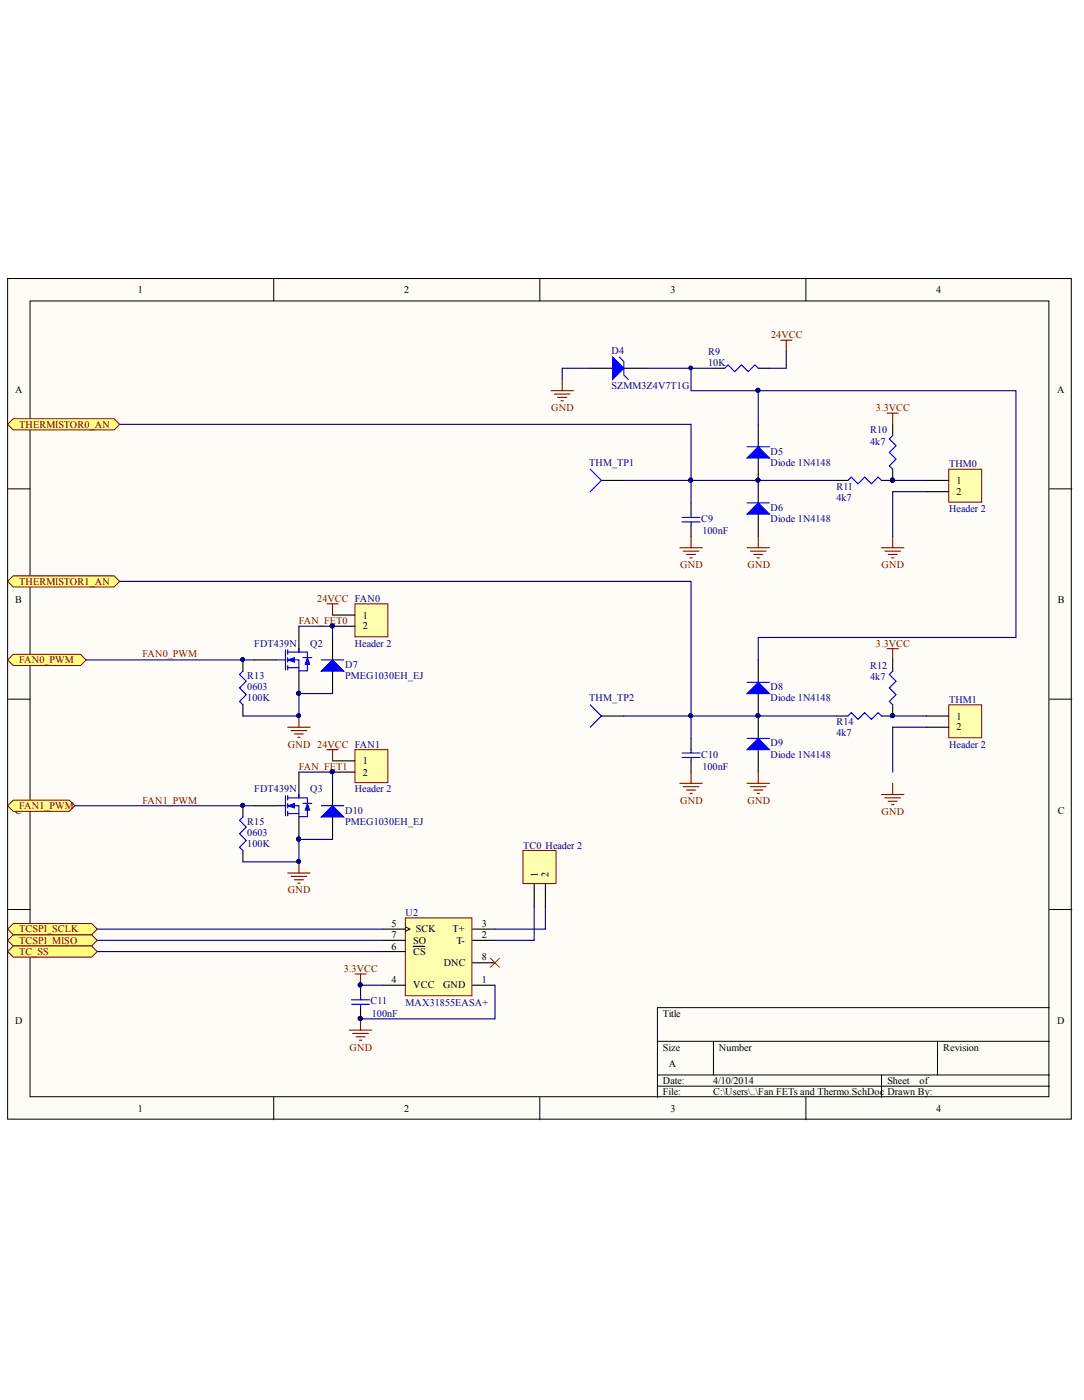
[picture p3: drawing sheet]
<svg xmlns="http://www.w3.org/2000/svg" width="216mm" height="279mm" viewBox="0 0 216 279" stroke-linecap="round" stroke-linejoin="round" font-family="sans-serif">
<defs><g id="words">
<g font-size="2">
<text x="27.5" y="58.4">1</text>
<text x="80.5" y="58.4">2</text>
<text x="133.6" y="58.4">3</text>
<text x="186.5" y="58.4">4</text>
<text x="3" y="78.2">A</text>
<text x="210.5" y="78.2">A</text>
<text x="190.5" y="96.5">1</text>
<text x="190.5" y="98.6">2</text>
<text x="3" y="120.2">B</text>
<text x="72.3" y="123.3">1</text>
<text x="72.3" y="125.5">2</text>
<text x="210.7" y="120.2">B</text>
<text x="190.5" y="143.4">1</text>
<text x="190.5" y="145.6">2</text>
<text x="72.3" y="152.3">1</text>
<text x="72.3" y="154.6">2</text>
<text x="3" y="162.2">C</text>
<text x="210.7" y="162.2">C</text>
<text x="107.1" y="174.7" transform="rotate(-90 107.1 174.7)">1</text>
<text x="109.3" y="174.7" transform="rotate(-90 109.3 174.7)">2</text>
<text x="78" y="184.7">5</text>
<text x="82.8" y="185.9">SCK</text>
<text x="90.1" y="185.9">T+</text>
<text x="96" y="184.7">3</text>
<text x="78" y="189.3">6</text>
<text x="78" y="187">7</text>
<text x="82.3" y="190.3">CS</text>
<text x="82.3" y="188.1">SO</text>
<text x="90.9" y="188.1">T-</text>
<text x="96" y="187">2</text>
<text x="96" y="191.4">8</text>
<text x="78" y="196">4</text>
<text x="82.3" y="197">VCC</text>
<text x="88.2" y="197">GND</text>
<text x="88.4" y="192.6">DNC</text>
<text x="96" y="196">1</text>
<text x="132" y="202.7">Title</text>
<text x="3" y="204.1">D</text>
<text x="132" y="209.4">Size</text>
<text x="143.2" y="209.4">Number</text>
<text x="187.9" y="209.4">Revision</text>
<text x="210.5" y="204.1">D</text>
<text x="133.2" y="212.7">A</text>
<text x="27.5" y="221.7">1</text>
<text x="80.5" y="221.7">2</text>
<text x="132" y="216.1">Date:</text>
<text x="132" y="218.3">File:</text>
<text x="133.6" y="221.7">3</text>
<text x="142" y="216.1">4/10/2014</text>
<text x="142" y="218.3">C:\Users\..\Fan FETs and Thermo.SchDoc</text>
<text x="176.7" y="216.1">Sheet</text>
<text x="176.7" y="218.3">Drawn By:</text>
<text x="183.2" y="216.1">of</text>
<text x="186.5" y="221.7">4</text>
</g>
<g font-size="2" fill="#000080">
<text x="121.8" y="70.5">D4</text>
<text x="141" y="70.8">R9</text>
<text x="121.8" y="77.6">SZMM3Z4V7T1G</text>
<text x="141" y="72.9">10K</text>
<text x="173.3" y="88.6">4k7</text>
<text x="173.3" y="86.4">R10</text>
<text x="117.4" y="92.8">THM_TP1</text>
<text x="153.4" y="90.7">D5</text>
<text x="153.4" y="92.8">Diode 1N4148</text>
<text x="189" y="93.1">THM0</text>
<text x="153.4" y="101.8">D6</text>
<text x="166.6" y="99.8">4k7</text>
<text x="166.6" y="97.6">R11</text>
<text x="139.6" y="104.1">C9</text>
<text x="139.9" y="106.5">100nF</text>
<text x="153.4" y="104.1">Diode 1N4148</text>
<text x="189" y="102">Header 2</text>
<text x="50.6" y="128.9">FDT439N</text>
<text x="61.8" y="128.9">Q2</text>
<text x="70.6" y="128.9">Header 2</text>
<text x="49.2" y="135.3">R13</text>
<text x="49.2" y="137.6">0603</text>
<text x="68.7" y="133.1">D7</text>
<text x="68.7" y="135.3">PMEG1030EH_EJ</text>
<text x="153.4" y="137.6">D8</text>
<text x="173.3" y="135.6">4k7</text>
<text x="173.3" y="133.3">R12</text>
<text x="49.2" y="139.8">100K</text>
<text x="117.4" y="139.8">THM_TP2</text>
<text x="153.4" y="139.8">Diode 1N4148</text>
<text x="189" y="140">THM1</text>
<text x="153.4" y="148.8">D9</text>
<text x="166.6" y="146.7">4k7</text>
<text x="166.6" y="144.5">R14</text>
<text x="189" y="149">Header 2</text>
<text x="139.6" y="151">C10</text>
<text x="139.9" y="153.4">100nF</text>
<text x="153.4" y="151">Diode 1N4148</text>
<text x="50.6" y="157.9">FDT439N</text>
<text x="61.8" y="157.9">Q3</text>
<text x="70.6" y="157.9">Header 2</text>
<text x="49.2" y="164.5">R15</text>
<text x="49.2" y="166.6">0603</text>
<text x="68.7" y="162.2">D10</text>
<text x="68.7" y="164.5">PMEG1030EH_EJ</text>
<text x="49.2" y="168.9">100K</text>
<text x="104.2" y="169.1">TC0 Header 2</text>
<text x="80.8" y="182.6">U2</text>
<text x="73.8" y="200.2">C11</text>
<text x="74.1" y="202.7">100nF</text>
<text x="80.8" y="200.4">MAX31855EASA+</text>
</g>
<g font-size="2" fill="#800000">
<text x="153.6" y="67.4">24VCC</text>
<text x="109.8" y="81.9">GND</text>
<text x="174.5" y="81.9">3.3VCC</text>
<text x="3.8" y="85.2">TH</text>
<text x="6.6" y="85.2">ERMISTOR0_AN</text>
<text x="135.5" y="113.2">GND</text>
<text x="148.9" y="113.2">GND</text>
<text x="175.6" y="113.2">GND</text>
<text x="3.8" y="116.6">TH</text>
<text x="6.6" y="116.6">ERMISTOR1_AN</text>
<text x="63.2" y="119.9">24VCC FAN0</text>
<text x="59.5" y="124.3">FAN_FET0</text>
<text x="28.4" y="131">FAN0_PWM</text>
<text x="174.5" y="128.9">3.3VCC</text>
<text x="3.8" y="132.2">FA</text>
<text x="6.3" y="132.2">N0_PWM</text>
<text x="57.3" y="149">GND 24VCC FAN1</text>
<text x="59.5" y="153.4">FAN_FET1</text>
<text x="3.8" y="161.3">FA</text>
<text x="6.3" y="161.3">N1_PWM</text>
<text x="28.4" y="160.2">FAN1_PWM</text>
<text x="135.5" y="160.2">GND</text>
<text x="148.9" y="160.2">GND</text>
<text x="175.6" y="162.4">GND</text>
<text x="57.3" y="178">GND</text>
<text x="3.8" y="185.9">TC</text>
<text x="6.5" y="185.9">SPI_SCLK</text>
<text x="3.8" y="188.1">TC</text>
<text x="3.8" y="190.3">TC</text>
<text x="6.5" y="188.1">SPI_MISO</text>
<text x="6.5" y="190.3">_SS</text>
<text x="68.5" y="193.7">3.3VCC</text>
<text x="69.6" y="209.4">GND</text>
</g>
</g></defs>
<g fill="#fffcf8" stroke="#000" stroke-width=".2">
<path d="M1.5 55.5h211.9v167.6h-211.9z"/>
<path d="M6 60h202.9v158.6h-202.9z"/>
</g>
<g fill="none" stroke="#000" stroke-width=".2">
<path d="M54.5 55.5v4.5M107.5 55.5v4.5M160.5 55.5v4.5M1.5 97.4h4.5M209 97.4h4.5M1.5 139.4h4.5M209 139.4h4.5M1.5 181.3h4.5M209 181.3h4.5M54.5 218.7v4.5M107.5 218.7v4.5M130.9 207.6h78.1"/>
<path d="M130.9 214.3h78.1M130.9 216.5h78.1M142.1 207.6v6.7M160.5 218.7v4.5M175.6 214.3v4.4M186.7 207.6v6.7M209 200.8h-78.1v17.9"/>
</g>
<g fill="none" stroke="#000" stroke-width=".22">
<path d="M117.6 73.4h4.4M124.2 73.4h4.5M142.1 73.4h2.2M151 73.4h2.3M119.8 95.8h4.4M151 84.6v4.5M151 91.3v8.9M166.6 95.8h2.3M177.8 93.5v2.3h-2.2M177.8 84.6v2.2M137.6 100.2v2.3M137.6 104.7v2.2"/>
<path d="M151 102.5v4.4"/>
</g>
<g fill="#000080" stroke="#000080" stroke-width=".2">
<circle cx="151" cy="95.7" r=".38"/>
<circle cx="177.7" cy="95.7" r=".38"/>
<circle cx="137.6" cy="95.7" r=".38"/>
<circle cx="151" cy="77.8" r=".39"/>
</g>
<g fill="#00f" stroke="#00f" stroke-width=".22">
<path d="M151 100.2l2.3 2.3h-4.5z"/>
<path d="M151 89.1l2.3 2.2h-4.5z"/>
<path d="M122 71.2l2.2 2.2-2.2 2.2z"/>
</g>
<path d="M123.4 71.2l.8 .9v2.6l.9 .9M144.3 73.4l.7-.7 1.3 1.4 1.4-1.4 1.3 1.4 1.4-1.4 .6 .7M117.6 93.5l2.2 2.3-2.2 2.2M148.8 89.1h4.5M168.9 95.8l.6-.7 1.4 1.3 1.3-1.3 1.4 1.3 1.3-1.3 .7 .7M177.8 86.8l-.7 .7 1.4 1.3-1.4 1.4 1.4 1.3-1.4 1.4 .7 .6M135.8 103.1h3.6M135.8 104h3.6M137.6 102.5v.6M137.6 104v.7M148.8 100.2h4.5" fill="none" stroke="#00f" stroke-width=".22"/>
<path d="M117.6 73.4h-5.6v2.2M128.7 73.4h13.4M151 77.9v6.7M156.6 70v3.4h-3.3M23.8 84.6h113.8v15.6M124.2 95.8h42.4M177.8 95.8h6.7M184.5 98h-6.7v8.9" fill="none" stroke="#000080" stroke-width=".22"/>
<path d="M176.7 82.3h2.2M177.8 82.3v2.3" fill="none" stroke="#800000" stroke-width=".22"/>
<path d="M2.6 83.5h20.1l1.1 1.1-1.1 1.1h-20.1l-1.1-1.1z" fill-rule="evenodd" fill="#ffff80" stroke="#800000" stroke-width=".2"/>
<path d="M80.7 183h13.3v15.5h-13.3z" fill="#ffffb0" stroke="#800000" stroke-width=".2"/>
<path d="M71.8 196.4v2.2M76.3 196.4h4.4M76.3 187.4h4.4M76.3 185.2h4.4M76.3 189.7h4.4M82.3 188.6h2.3M94.1 196.4h4.5M94.1 187.4h4.5M94.1 185.2h4.5M94.1 191.9h4.5M71.8 200.8v2.3" fill="none" stroke="#000" stroke-width=".22"/>
<path d="M80.7 184.7l.9 .5-.9 .4" fill="none" stroke="#000" stroke-width=".2"/>
<path d="M97.7 191l1.8 1.8M99.5 191l-1.8 1.8" fill="none" stroke="#f00" stroke-width=".2"/>
<g fill="#000080" stroke="#000080" stroke-width=".2">
<circle cx="71.7" cy="203" r=".39"/>
<circle cx="71.7" cy="196.3" r=".38"/>
</g>
<path d="M70 199.3h3.6M71.8 198.6v.7M70 200.2h3.6M71.8 200.2v.6" fill="none" stroke="#00f" stroke-width=".22"/>
<path d="M70.7 194.1h2.2M71.8 194.1v2.3" fill="none" stroke="#800000" stroke-width=".22"/>
<path d="M71.8 196.4h4.5M98.6 196.4v6.7h-26.8" fill="none" stroke="#000080" stroke-width=".22"/>
<path d="M70.7 149.4h6.6v6.6h-6.6z" fill="#ffffb0" stroke="#800000" stroke-width=".2"/>
<path d="M66.2 151.7h4.5M66.2 153.9h4.5" fill="none" stroke="#000" stroke-width=".22"/>
<circle cx="66.2" cy="153.8" r=".39" fill="#000080" stroke="#000080" stroke-width=".2"/>
<path d="M70.7 120.4h6.6v6.5h-6.6z" fill="#ffffb0" stroke="#800000" stroke-width=".2"/>
<path d="M48.4 131.5v2.3M66.2 122.6h4.5M66.2 124.8h4.5M48.4 140.5v2.2M48.4 160.6v2.2M48.4 169.5v2.3" fill="none" stroke="#000" stroke-width=".22"/>
<g fill="#000080" stroke="#000080" stroke-width=".2">
<circle cx="66.2" cy="124.7" r=".39"/>
<circle cx="48.3" cy="131.5" r=".39"/>
<circle cx="48.3" cy="160.5" r=".39"/>
</g>
<path d="M48.4 133.8l-.7 .6 1.3 1.4-1.3 1.3 1.3 1.4-1.3 1.3 .7 .7M48.4 162.8l-.7 .7 1.3 1.3-1.3 1.4 1.3 1.3-1.3 1.4 .7 .6" fill="none" stroke="#00f" stroke-width=".22"/>
<g fill="#ffff80" stroke="#800000" stroke-width=".2">
<path d="M2.6 130.4h13.4l1.1 1.1-1.1 1.2h-13.4l-1.1-1.2z" fill-rule="evenodd"/>
<path d="M2.6 159.5h11.2l1.1 1.1-1.1 1.1h-11.2l-1.1-1.1z" fill-rule="evenodd"/>
</g>
<path d="M137.6 73.4v4.5h64.7v49.2h-51.3v4.4M23.8 115.9h113.8v31.3M17.1 131.5h33.5M124.2 142.7h42.4M177.8 142.7h6.7M184.5 144.9h-6.7v9M14.9 160.6h35.7" fill="none" stroke="#000080" stroke-width=".22"/>
<path d="M151 131.5v4.5M151 138.2v9M177.8 131.5v2.3M66.2 156.1v4.5M119.8 142.7h4.4M137.6 147.2v2.2M137.6 151.7v2.2M151 149.4v4.5M166.6 142.7h2.3M177.8 140.5v2.2h-2.2M66.2 162.8v4.5" fill="none" stroke="#000" stroke-width=".22"/>
<g fill="#00f" stroke="#00f" stroke-width=".22">
<path d="M66.2 160.6l2.3 2.2h-4.5z"/>
<path d="M151 147.2l2.3 2.2h-4.5z"/>
<path d="M151 136l2.3 2.2h-4.5z"/>
</g>
<path d="M148.8 136h4.5M177.8 133.8l-.7 .6 1.4 1.4-1.4 1.3 1.4 1.4-1.4 1.3 .7 .7M117.6 140.5l2.2 2.2-2.2 2.2M135.8 150.1h3.6M135.8 151h3.6M137.6 149.4v.7M137.6 151v.7M148.8 147.2h4.5M168.9 142.7l.6-.7 1.4 1.4 1.3-1.4 1.4 1.4 1.3-1.4 .7 .7M64 160.6h4.5" fill="none" stroke="#00f" stroke-width=".22"/>
<path d="M155.5 67.8h2.2M156.6 67.8v2.2M65.1 120.4h2.2M66.2 120.4v2.2M176.7 129.3h2.2M177.8 129.3v2.2M65.1 149.4h2.2M66.2 149.4v2.3" fill="none" stroke="#800000" stroke-width=".22"/>
<g fill="#000080" stroke="#000080" stroke-width=".2">
<circle cx="151" cy="142.6" r=".38"/>
<circle cx="177.7" cy="142.6" r=".38"/>
<circle cx="137.6" cy="142.6" r=".38"/>
<circle cx="151" cy="77.8" r=".39"/>
<circle cx="137.6" cy="73.3" r=".38"/>
</g>
<path d="M2.6 114.8h20.1l1.1 1.1-1.1 1.1h-20.1l-1.1-1.1z" fill-rule="evenodd" fill="#ffff80" stroke="#800000" stroke-width=".2"/>
<path d="M50.6 131.5h4.5M59.5 124.8v4.5M59.5 133.8v4.4M66.2 127.1v4.4M66.2 133.8v4.4M59.5 153.9v4.5M50.6 160.6h4.5M59.5 162.8v4.5" fill="none" stroke="#000" stroke-width=".22"/>
<g fill="#000080" stroke="#000080" stroke-width=".2">
<circle cx="59.5" cy="138.2" r=".39"/>
<circle cx="59.5" cy="167.2" r=".39"/>
</g>
<g fill="none" stroke="#00f" stroke-width=".22">
<path d="M55.1 131.5h1.8M56.9 129.5v4M57.3 130h3.9M57.3 131.5h2.2v2.3M57.3 133.1h2.2M57.3 129.5v.9M57.3 131.1v.9M57.3 132.7v.8M59.5 129.3v.7M60.3 131.1h1.8M61.2 130v1.1M61.2 131.5v2.2h-1.6"/>
<path d="M64 131.5h4.5M56.9 158.6v4M57.3 158.6v.9M57.3 159l3.9 .1v1M59.5 158.4v.6M55.1 160.6h1.8M57.3 160.6h2.2v2.2M57.3 160.2v.8M57.3 161.7v.9M57.3 162.2h2.2M60.3 160.1h1.8M61.2 160.5v2.3h-1.6"/>
</g>
<g fill="#00f" stroke="#00f" stroke-width=".2">
<path d="M57.3 131.5l1.3-.4v.9z"/>
<path d="M61.2 131.1l.5 1.3h-.9z"/>
<path d="M57.3 160.6l1.3-.4v.8z"/>
<path d="M61.2 160.1l.5 1.4h-.9z"/>
</g>
<path d="M59.5 138.2h6.7M19.4 185.2h56.9M19.4 187.4h56.9M19.4 189.7h56.9" fill="none" stroke="#000080" stroke-width=".22"/>
<path d="M66.2 131.5l2.3 2.3h-4.5z" fill="#00f" stroke="#00f" stroke-width=".22"/>
<g fill="#ffff80" stroke="#800000" stroke-width=".2">
<path d="M2.6 186.3h15.7l1.1 1.1-1.1 1.1h-15.7l-1.1-1.1z" fill-rule="evenodd"/>
<path d="M2.6 184.1h15.7l1.1 1.1-1.1 1.1h-15.7l-1.1-1.1z" fill-rule="evenodd"/>
<path d="M2.6 188.5h15.7l1.1 1.2-1.1 1.1h-15.7l-1.1-1.1z" fill-rule="evenodd"/>
</g>
<path d="M104.2 169.5h6.5v6.6h-6.5z" fill="#ffffb0" stroke="#800000" stroke-width=".2"/>
<path d="M106.4 176.3v4.4M108.6 176.3v4.4" fill="none" stroke="#000" stroke-width=".22"/>
<path d="M189 140.5h6.5v6.6h-6.5z" fill="#ffffb0" stroke="#800000" stroke-width=".2"/>
<path d="M184.5 142.7h4.5M184.5 144.9h4.5" fill="none" stroke="#000" stroke-width=".22"/>
<path d="M189 93.5h6.5v6.6h-6.5z" fill="#ffffb0" stroke="#800000" stroke-width=".2"/>
<path d="M184.5 95.8h4.5M184.5 98h4.5" fill="none" stroke="#000" stroke-width=".22"/>
<path d="M59.5 138.2v4.5h-11.1M59.5 124.8h6.7v2.3M59.5 153.9h6.7v2.2M66.2 167.3h-6.7v4.5h-11.1M106.4 180.7v6.7h-7.8M108.6 180.7v4.5h-10" fill="none" stroke="#000080" stroke-width=".22"/>
<g fill="#000080" stroke="#000080" stroke-width=".2">
<circle cx="66.2" cy="124.7" r=".39"/>
<circle cx="66.2" cy="153.8" r=".39"/>
<circle cx="71.7" cy="203" r=".39"/>
<circle cx="59.5" cy="171.7" r=".39"/>
<circle cx="59.5" cy="142.6" r=".39"/>
<circle cx="59.5" cy="167.2" r=".39"/>
<circle cx="59.5" cy="138.2" r=".39"/>
</g>
<g fill="none" stroke="#800000" stroke-width=".22">
<path d="M109.7 77.9h4.5M110.4 78.5h3.1M111.1 79.2h1.8M111.8 79.9h.4M112 75.6v2.3M135.4 109.2h4.5M136.1 109.8h3.1M136.7 110.5h1.8M137.4 111.2h.5M137.6 106.9v2.3M148.8 109.2h4.5M149.5 109.8h3.1"/>
<path d="M150.1 110.5h1.8M150.8 111.2h.4M151 106.9v2.3M175.6 109.2h4.4M176.2 109.8h3.2M176.9 110.5h1.8M177.6 111.2h.4M177.8 106.9v2.3M57.3 144.9h4.5M58 145.6h3.1M58.6 146.3h1.8M59.3 147h.5"/>
<path d="M59.5 142.7v2.2M135.4 156.1h4.5M136.1 156.8h3.1M136.7 157.5h1.8M137.4 158.1h.5M137.6 153.9v2.2M148.8 156.1h4.5M149.5 156.8h3.1M150.1 157.5h1.8M150.8 158.1h.4M151 153.9v2.2M175.6 158.4h4.4"/>
<path d="M176.2 159h3.2M176.9 159.7h1.8M177.8 156.1v2.3M57.3 174h4.5M58 174.7h3.1M58.6 175.4h1.8M59.3 176h.5M59.5 171.8v2.2M177.6 160.4h.4M69.6 205.3h4.4M70.2 206h3.2M70.9 206.7h1.8"/>
<path d="M71.6 207.3h.4M71.8 203.1v2.2"/>
</g>
<use href="#words"/>
</svg>
